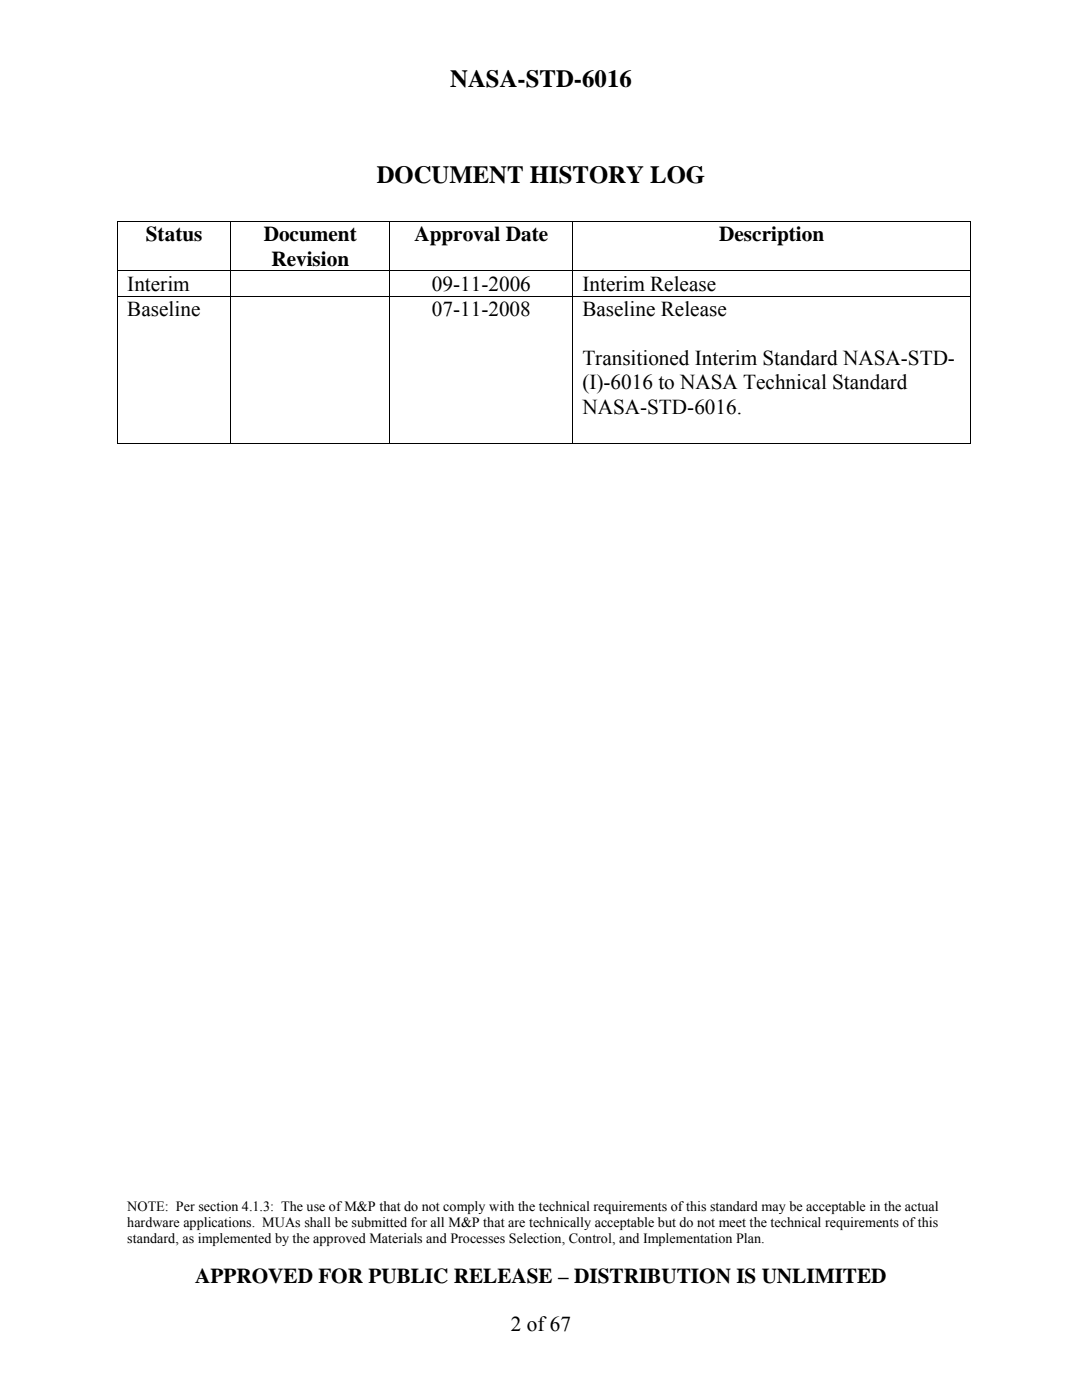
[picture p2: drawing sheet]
<svg xmlns="http://www.w3.org/2000/svg" width="216mm" height="279mm" viewBox="0 0 216 279" stroke-linecap="round" stroke-linejoin="round" font-family="sans-serif">
<defs><g id="words">
<g font-size="4.9">
<text x="89.8" y="17.3">NASA-STD-6016</text>
<text x="75.2" y="36.5">DOCUMENT HISTORY LOG</text>
</g>
<g font-size="4.2">
<text x="29.1" y="48.2">Status</text>
<text x="52.6" y="48.2">Document</text>
<text x="54.1" y="53">Revision</text>
<text x="82.7" y="48.2">Approval Date</text>
<text x="143.5" y="48.2">Description</text>
<text x="25.4" y="58">Interim</text>
<text x="86.2" y="58">09-11-2006</text>
<text x="116.2" y="58">Interim Release</text>
<text x="25.4" y="63.1">Baseline</text>
<text x="86.2" y="63.1">07-11-2008</text>
<text x="116.2" y="63.1">Baseline Release</text>
<text x="116.2" y="72.8">Transitioned Interim Standard NASA-STD-</text>
<text x="116.2" y="77.7">(I)-6016 to NASA Technical Standard</text>
<text x="116.2" y="82.5">NASA-STD-6016.</text>
<text x="39" y="256">APPROVED FOR PUBLIC RELEASE – DISTRIBUTION IS UNLIMITED</text>
<text x="102" y="265.7">2 of 67</text>
</g>
<g font-size="2.8">
<text x="25.4" y="241.7">NOTE: Per section 4.1.3: The use of M&amp;P that do not comply with the technical requirements of this standard may be acceptable in the actual</text>
<text x="25.4" y="244.9">hardware applications. MUAs shall be submitted for all M&amp;P that are technically acceptable but do not meet the technical requirements of this</text>
<text x="25.4" y="248.2">standard, as implemented by the approved Materials and Processes Selection, Control, and Implementation Plan.</text>
</g>
</g></defs>
<path d="M23.4 44.1h.2v.1h-.2zM193.6 44.1h.2v.1h-.2zM193.6 88.4h.2v.2h-.2z" fill="#000"/>
<g fill="none" stroke="#000" stroke-width=".2">
<path d="M23.4 44.2h170.4M23.4 54.1h170.4M23.4 59.1h170.4M23.5 44.2v9.8M23.5 54.1v4.9M23.5 59.2v29.4M46 44.2v9.8M46 54.1v4.9M46 59.2v29.4M77.8 44.2v9.8M77.8 54.1v4.9M77.8 59.2v29.4"/>
<path d="M114.3 44.2v9.8M114.3 54.1v4.9M114.3 59.2v29.4M193.7 44.2v9.8M193.7 54.1v4.9M193.7 59.2v29.4M23.4 88.5h22.6M46.1 88.5h31.6M77.9 88.5h36.3M114.4 88.5h79.2"/>
</g>
<use href="#words"/>
</svg>
